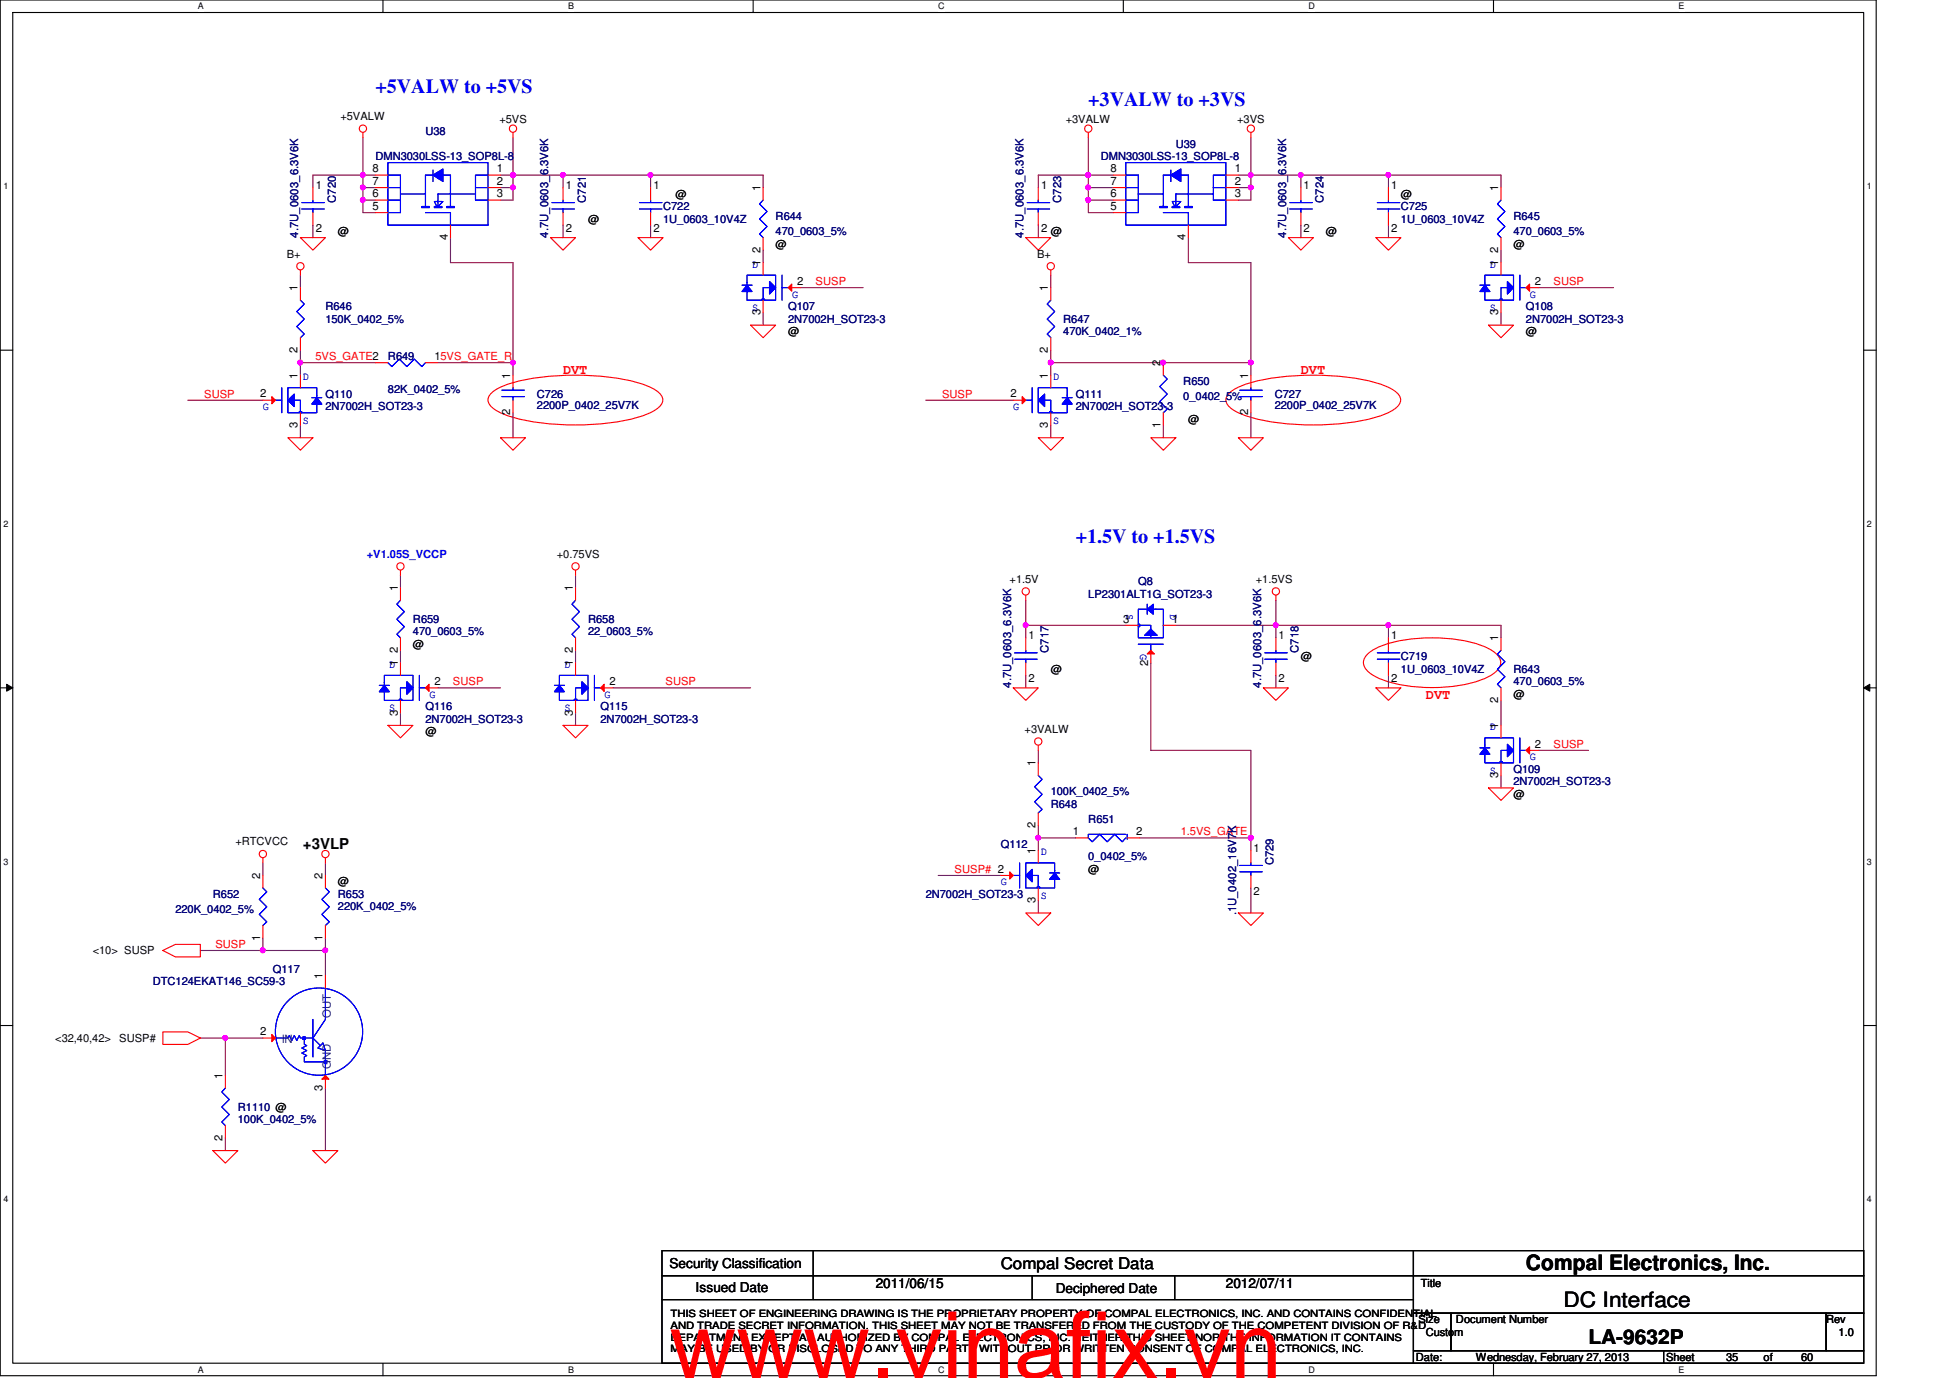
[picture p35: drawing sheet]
<svg xmlns="http://www.w3.org/2000/svg" width="297mm" height="210mm" viewBox="0 0 297 210" stroke-linecap="round" stroke-linejoin="round" font-family="sans-serif">
<defs><g id="words">
<text font-size="14.1" fill="#f00" x="102" y="209.9">www.vinafix.vn</text>
<g font-size="3.2">
<text x="232.4" y="193.5">Compal Electronics, Inc.</text>
<text x="238.2" y="199.1">DC Interface</text>
</g>
<g font-size="3" fill="#00f">
<text x="57.2" y="14.2">+5VALW to +5VS</text>
<text x="165.8" y="16.1">+3VALW to +3VS</text>
<text x="163.9" y="82.8">+1.5V to +1.5VS</text>
</g>
<text font-size="3" x="242" y="204.8">LA-9632P</text>
<text font-size="2.5" x="152.4" y="193.3">Compal Secret Data</text>
<text font-size="2.3" x="46.1" y="129.4">+3VLP</text>
<g font-size="2.1" fill="#f00">
<text x="85.8" y="56.9">DVT</text>
<text x="198.2" y="56.9">DVT</text>
<text x="217.2" y="106.5">DVT</text>
</g>
<g font-size="2.1">
<text x="102" y="193.2">Security Classification</text>
<text x="106" y="196.8">Issued Date</text>
<text x="133.4" y="196.2">2011/06/15</text>
<text x="160.8" y="197">Deciphered Date</text>
<text x="186.7" y="196.2">2012/07/11</text>
</g>
<g font-size="1.7">
<text x="51.9" y="18.3">+5VALW</text>
<text x="76.1" y="18.7">+5VS</text>
<text x="162.3" y="18.7">+3VALW</text>
<text x="188.5" y="18.7">+3VS</text>
<text x="48.1" y="28.7">1</text>
<text x="56.8" y="28.2">7</text>
<text x="56.8" y="26.2">8</text>
<text x="75.7" y="28.2">2</text>
<text x="75.7" y="26.2">1</text>
<text x="86.2" y="28.7">1</text>
<text x="99.5" y="28.7">1</text>
<text x="115.8" y="29.1" transform="rotate(-90 115.8 29.1)">1</text>
<text x="158.6" y="28.7">1</text>
<text x="169.2" y="28.2">7</text>
<text x="169.2" y="26.2">8</text>
<text x="188.1" y="28.2">2</text>
<text x="188.1" y="26.2">1</text>
<text x="198.6" y="28.7">1</text>
<text x="211.9" y="28.7">1</text>
<text x="228.2" y="29.1" transform="rotate(-90 228.2 29.1)">1</text>
<text x="48.1" y="35.3">2</text>
<text x="51.5" y="35.8">@</text>
<text x="56.8" y="30.1">6</text>
<text x="56.8" y="32">5</text>
<text x="75.7" y="30.1">3</text>
<text x="86.2" y="35.3">2</text>
<text x="89.6" y="33.9">@</text>
<text x="99.5" y="35.3">2</text>
<text x="102.9" y="30.1">@</text>
<text x="158.6" y="35.3">2</text>
<text x="160.1" y="35.8">@</text>
<text x="169.2" y="30.1">6</text>
<text x="169.2" y="32">5</text>
<text x="188.1" y="30.1">3</text>
<text x="198.6" y="35.3">2</text>
<text x="202" y="35.8">@</text>
<text x="211.9" y="35.3">2</text>
<text x="213.4" y="30.1">@</text>
<text x="43.7" y="39.2">B+</text>
<text x="68.2" y="36.6" transform="rotate(-90 68.2 36.6)">4</text>
<text x="115.8" y="40.6" transform="rotate(-90 115.8 40.6)">1</text>
<text x="115.8" y="38.5" transform="rotate(-90 115.8 38.5)">2</text>
<text x="118.1" y="37.7">@</text>
<text x="158" y="39.2">B+</text>
<text x="180.6" y="36.6" transform="rotate(-90 180.6 36.6)">4</text>
<text x="228.2" y="40.6" transform="rotate(-90 228.2 40.6)">1</text>
<text x="228.2" y="38.5" transform="rotate(-90 228.2 38.5)">2</text>
<text x="230.5" y="37.7">@</text>
<text x="45.3" y="44.4" transform="rotate(-90 45.3 44.4)">1</text>
<text x="121.4" y="43.4">2</text>
<text x="159.6" y="44.4" transform="rotate(-90 159.6 44.4)">1</text>
<text x="233.8" y="43.4">2</text>
<text x="45.3" y="53.8" transform="rotate(-90 45.3 53.8)">2</text>
<text x="115.8" y="48" transform="rotate(-90 115.8 48)">3</text>
<text x="120.1" y="51.1">@</text>
<text x="159.6" y="53.8" transform="rotate(-90 159.6 53.8)">2</text>
<text x="228.2" y="48" transform="rotate(-90 228.2 48)">3</text>
<text x="232.4" y="51.1">@</text>
<text x="45.3" y="57.7" transform="rotate(-90 45.3 57.7)">1</text>
<text x="66.2" y="54.8">15VS_GATE_R</text>
<text x="77.7" y="57.7" transform="rotate(-90 77.7 57.7)">1</text>
<text x="159.6" y="57.7" transform="rotate(-90 159.6 57.7)">1</text>
<text x="176.8" y="55.8" transform="rotate(-90 176.8 55.8)">2</text>
<text x="190.1" y="57.7" transform="rotate(-90 190.1 57.7)">1</text>
<text x="39.6" y="60.5">2</text>
<text x="45.3" y="65.2" transform="rotate(-90 45.3 65.2)">3</text>
<text x="77.7" y="63.3" transform="rotate(-90 77.7 63.3)">2</text>
<text x="153.9" y="60.5">2</text>
<text x="159.6" y="65.2" transform="rotate(-90 159.6 65.2)">3</text>
<text x="176.8" y="65.2" transform="rotate(-90 176.8 65.2)">1</text>
<text x="181" y="64.4">@</text>
<text x="190.1" y="63.3" transform="rotate(-90 190.1 63.3)">2</text>
<text x="84.8" y="85">+0.75VS</text>
<text x="153.8" y="88.8">+1.5V</text>
<text x="191.3" y="88.8">+1.5VS</text>
<text x="60.6" y="90.1" transform="rotate(-90 60.6 90.1)">1</text>
<text x="87.2" y="90.1" transform="rotate(-90 87.2 90.1)">1</text>
<text x="171.1" y="94.8">3</text>
<text x="178.6" y="94.8">1</text>
<text x="60.6" y="101.5" transform="rotate(-90 60.6 101.5)">1</text>
<text x="60.6" y="99.5" transform="rotate(-90 60.6 99.5)">2</text>
<text x="62.9" y="98.7">@</text>
<text x="87.2" y="101.5" transform="rotate(-90 87.2 101.5)">1</text>
<text x="87.2" y="99.5" transform="rotate(-90 87.2 99.5)">2</text>
<text x="156.7" y="97.3">1</text>
<text x="174.9" y="101.4" transform="rotate(-90 174.9 101.4)">2</text>
<text x="194.8" y="97.3">1</text>
<text x="198.2" y="100.6">@</text>
<text x="211.9" y="97.3">1</text>
<text x="228.2" y="97.7" transform="rotate(-90 228.2 97.7)">1</text>
<text x="66.2" y="104.4">2</text>
<text x="92.8" y="104.4">2</text>
<text x="156.7" y="103.9">2</text>
<text x="160.1" y="102.5">@</text>
<text x="194.8" y="103.9">2</text>
<text x="211.9" y="103.9">2</text>
<text x="228.2" y="107.1" transform="rotate(-90 228.2 107.1)">2</text>
<text x="230.5" y="106.3">@</text>
<text x="60.6" y="109" transform="rotate(-90 60.6 109)">3</text>
<text x="64.8" y="112">@</text>
<text x="87.2" y="109" transform="rotate(-90 87.2 109)">3</text>
<text x="156.1" y="111.6">+3VALW</text>
<text x="228.2" y="111" transform="rotate(-90 228.2 111)">1</text>
<text x="233.8" y="113.9">2</text>
<text x="157.7" y="116.8" transform="rotate(-90 157.7 116.8)">1</text>
<text x="228.2" y="118.5" transform="rotate(-90 228.2 118.5)">3</text>
<text x="230.5" y="121.5">@</text>
<text x="35.9" y="128.8">+RTCVCC</text>
<text x="157.7" y="130.1" transform="rotate(-90 157.7 130.1)">1</text>
<text x="157.7" y="126.2" transform="rotate(-90 157.7 126.2)">2</text>
<text x="163.4" y="127.2">1</text>
<text x="173.1" y="127.2">2</text>
<text x="191" y="129.7">1</text>
<text x="39.6" y="133.9" transform="rotate(-90 39.6 133.9)">2</text>
<text x="49.1" y="133.9" transform="rotate(-90 49.1 133.9)">2</text>
<text x="51.5" y="134.9">@</text>
<text x="157.7" y="137.6" transform="rotate(-90 157.7 137.6)">3</text>
<text x="165.8" y="133">@</text>
<text x="191" y="136.3">2</text>
<text x="39.6" y="143.3" transform="rotate(-90 39.6 143.3)">1</text>
<text x="49.1" y="143.3" transform="rotate(-90 49.1 143.3)">1</text>
<text x="14.1" y="145.4">&lt;10&gt; SUSP</text>
<text x="49.1" y="149.1" transform="rotate(-90 49.1 149.1)">1</text>
<text x="8.4" y="158.7">&lt;32,40,42&gt;</text>
<text x="18.2" y="158.7">SUSP#</text>
<text x="39.6" y="157.7">2</text>
<text x="33.9" y="164.4" transform="rotate(-90 33.9 164.4)">1</text>
<text x="49.1" y="166.2" transform="rotate(-90 49.1 166.2)">3</text>
<text x="33.9" y="173.8" transform="rotate(-90 33.9 173.8)">2</text>
<text x="216.4" y="196">Title</text>
<text x="216.1" y="201.5">Size</text>
<text x="217.2" y="203.5">Custom</text>
<text x="221.8" y="201.5">Document Number</text>
<text x="278.2" y="201.5">Rev</text>
<text x="280.1" y="203.5">1.0</text>
<text x="215.7" y="207.3">Date:</text>
<text x="224.8" y="207.3">Wednesday, February 27, 2013</text>
<text x="253.8" y="207.3">Sheet</text>
<text x="262.9" y="207.3">35</text>
<text x="268.6" y="207.3">of</text>
<text x="274.4" y="207.3">60</text>
</g>
<g font-size="1.7" fill="#000080">
<text x="64.8" y="20.6">U38</text>
<text x="179.1" y="22.5">U39</text>
<text x="57.2" y="24.4">DMN3030LSS-13_SOP8L-8</text>
<text x="167.7" y="24.4">DMN3030LSS-13_SOP8L-8</text>
<text x="51.1" y="30.9" transform="rotate(-90 51.1 30.9)">C720</text>
<text x="89.2" y="30.9" transform="rotate(-90 89.2 30.9)">C721</text>
<text x="101" y="32">C722</text>
<text x="101" y="33.9">1U_0603_10V4Z</text>
<text x="118.1" y="33.5">R644</text>
<text x="118.1" y="35.8">470_0603_5%</text>
<text x="161.6" y="30.9" transform="rotate(-90 161.6 30.9)">C723</text>
<text x="201.6" y="30.9" transform="rotate(-90 201.6 30.9)">C724</text>
<text x="213.4" y="32">C725</text>
<text x="213.4" y="33.9">1U_0603_10V4Z</text>
<text x="230.5" y="33.5">R645</text>
<text x="230.5" y="35.8">470_0603_5%</text>
<text x="45.4" y="36.2" transform="rotate(-90 45.4 36.2)">4.7U_0603_6.3V6K</text>
<text x="83.5" y="36.2" transform="rotate(-90 83.5 36.2)">4.7U_0603_6.3V6K</text>
<text x="155.9" y="36.2" transform="rotate(-90 155.9 36.2)">4.7U_0603_6.3V6K</text>
<text x="195.9" y="36.2" transform="rotate(-90 195.9 36.2)">4.7U_0603_6.3V6K</text>
<text x="49.6" y="47.2">R646</text>
<text x="120.1" y="47.2">Q107</text>
<text x="232.4" y="47.2">Q108</text>
<text x="49.6" y="49.1">150K_0402_5%</text>
<text x="120.1" y="49.1">2N7002H_SOT23-3</text>
<text x="162" y="49.1">R647</text>
<text x="162" y="51.1">470K_0402_1%</text>
<text x="232.4" y="49.1">2N7002H_SOT23-3</text>
<text x="59.1" y="54.9">R649</text>
<text x="59.1" y="59.8">82K_0402_5%</text>
<text x="180.3" y="58.7">R650</text>
<text x="49.6" y="60.6">Q110</text>
<text x="49.6" y="62.5">2N7002H_SOT23-3</text>
<text x="81.8" y="60.6">C726</text>
<text x="81.8" y="62.3">2200P_0402_25V7K</text>
<text x="163.9" y="60.6">Q111</text>
<text x="163.9" y="62.5">2N7002H_SOT23-3</text>
<text x="180.3" y="61">0_0402_5%</text>
<text x="194.2" y="60.6">C727</text>
<text x="194.2" y="62.3">2200P_0402_25V7K</text>
<text x="173.4" y="89.2">Q8</text>
<text x="62.9" y="94.9">R659</text>
<text x="89.6" y="94.9">R658</text>
<text x="165.8" y="91.1">LP2301ALT1G_SOT23-3</text>
<text x="62.9" y="96.8">470_0603_5%</text>
<text x="89.6" y="96.8">22_0603_5%</text>
<text x="159.7" y="99.4" transform="rotate(-90 159.7 99.4)">C717</text>
<text x="197.8" y="99.4" transform="rotate(-90 197.8 99.4)">C718</text>
<text x="213.4" y="100.6">C719</text>
<text x="154" y="104.8" transform="rotate(-90 154 104.8)">4.7U_0603_6.3V6K</text>
<text x="192.1" y="104.8" transform="rotate(-90 192.1 104.8)">4.7U_0603_6.3V6K</text>
<text x="213.4" y="102.5">1U_0603_10V4Z</text>
<text x="230.5" y="102.5">R643</text>
<text x="230.5" y="104.4">470_0603_5%</text>
<text x="64.8" y="108.2">Q116</text>
<text x="64.8" y="110.1">2N7002H_SOT23-3</text>
<text x="91.5" y="108.2">Q115</text>
<text x="91.5" y="110.1">2N7002H_SOT23-3</text>
<text x="230.5" y="117.7">Q109</text>
<text x="230.5" y="119.6">2N7002H_SOT23-3</text>
<text x="160.1" y="123.1">R648</text>
<text x="160.1" y="121.2">100K_0402_5%</text>
<text x="165.8" y="125.3">R651</text>
<text x="152.4" y="129.2">Q112</text>
<text x="165.8" y="131.1">0_0402_5%</text>
<text x="194" y="131.8" transform="rotate(-90 194 131.8)">C729</text>
<text x="32.4" y="136.8">R652</text>
<text x="51.5" y="136.8">R653</text>
<text x="141" y="136.8">2N7002H_SOT23-3</text>
<text x="26.7" y="139.1">220K_0402_5%</text>
<text x="51.5" y="138.7">220K_0402_5%</text>
<text x="188.3" y="139.4" transform="rotate(-90 188.3 139.4)">.1U_0402_16V7K</text>
<text x="41.6" y="148.2">Q117</text>
<text x="23.3" y="150.1">DTC124EKAT146_SC59-3</text>
<text x="36.2" y="169.2">R1110 @</text>
<text x="36.2" y="171.1">100K_0402_5%</text>
</g>
<g font-size="1.7" fill="#00f">
<text x="114.6" y="40.8">D</text>
<text x="226.9" y="40.8">D</text>
<text x="114.6" y="47.4">S</text>
<text x="120.6" y="45.3">G</text>
<text x="226.9" y="47.4">S</text>
<text x="233" y="45.3">G</text>
<text x="46.1" y="57.9">D</text>
<text x="160.4" y="57.9">D</text>
<text x="40" y="62.5">G</text>
<text x="46.1" y="64.6">S</text>
<text x="154.3" y="62.5">G</text>
<text x="160.4" y="64.6">S</text>
<text x="55.9" y="85">+V1.05S_VCCP</text>
<text x="171.6" y="93.6" transform="rotate(90 171.6 93.6)">S</text>
<text x="178.3" y="93.6" transform="rotate(90 178.3 93.6)">D</text>
<text x="59.3" y="101.7">D</text>
<text x="86" y="101.7">D</text>
<text x="173.7" y="99.7" transform="rotate(90 173.7 99.7)">G</text>
<text x="65.4" y="106.3">G</text>
<text x="92.1" y="106.3">G</text>
<text x="59.3" y="108.4">S</text>
<text x="86" y="108.4">S</text>
<text x="226.9" y="111.3">D</text>
<text x="226.9" y="117.9">S</text>
<text x="233" y="115.8">G</text>
<text x="158.5" y="130.3">D</text>
<text x="152.4" y="134.9">G</text>
<text x="158.5" y="136.9">S</text>
</g>
<g font-size="1.7" fill="#f00">
<text x="124.2" y="43.4">SUSP</text>
<text x="236.6" y="43.4">SUSP</text>
<text x="48" y="54.9">5VS_GATE2</text>
<text x="31.1" y="60.6">SUSP</text>
<text x="143.5" y="60.6">SUSP</text>
<text x="69" y="104.4">SUSP</text>
<text x="101.4" y="104.4">SUSP</text>
<text x="236.6" y="113.9">SUSP</text>
<text x="179.9" y="127.3">1.5VS_GATE</text>
<text x="145.4" y="133">SUSP# 2</text>
<text x="32.8" y="144.4">SUSP</text>
</g>
<g font-size="1.7" fill="#004080">
<text x="50.4" y="155.1" transform="rotate(-90 50.4 155.1)">OUT</text>
<text x="42.9" y="158.9">IN</text>
<text x="50.4" y="162.9" transform="rotate(-90 50.4 162.9)">GND</text>
</g>
<g font-size="1.5">
<text x="102.1" y="200.7">THIS SHEET OF ENGINEERING DRAWING IS THE PROPRIETARY PROPERTY OF COMPAL ELECTRONICS, INC. AND CONTAINS CONFIDENTIAL</text>
<text x="102.1" y="202.4">AND TRADE SECRET INFORMATION. THIS SHEET MAY NOT BE TRANSFERED FROM THE CUSTODY OF THE COMPETENT DIVISION OF R&amp;D</text>
<text x="102.1" y="204.2">DEPARTMENT EXCEPT AS AUTHORIZED BY COMPAL ELECTRONICS, INC. NEITHER THIS SHEET NOR THE INFORMATION IT CONTAINS</text>
<text x="102.1" y="206">MAY BE USED BY OR DISCLOSED TO ANY THIRD PARTY WITHOUT PRIOR WRITTEN CONSENT OF COMPAL ELECTRONICS, INC.</text>
</g>
<g font-size="1.4">
<text x="30.1" y="1.4">A</text>
<text x="86.5" y="1.4">B</text>
<text x="142.9" y="1.4">C</text>
<text x="199.3" y="1.4">D</text>
<text x="255.7" y="1.4">E</text>
<text x=".5" y="28.8">1</text>
<text x="284.4" y="28.8">1</text>
<text x=".5" y="80.3">2</text>
<text x="284.4" y="80.3">2</text>
<text x=".5" y="131.7">3</text>
<text x="284.4" y="131.7">3</text>
<text x=".5" y="183.1">4</text>
<text x="284.4" y="183.1">4</text>
<text x="30.1" y="209.1">A</text>
<text x="86.5" y="209.1">B</text>
<text x="142.9" y="209.1">C</text>
<text x="199.3" y="209.1">D</text>
<text x="255.7" y="209.1">E</text>
</g>
</g></defs>
<path d="M0 0h285.8v209.6h-285.8zM1.9 1.9h282v205.7h-282z" fill="none" stroke="#000" stroke-width=".17"/>
<g fill="#fff">
<path d="M30.1 .2h.9v1.5h-.9z"/>
<path d="M30.1 207.9h.9v1.5h-.9z"/>
</g>
<path d="M58.3 0v1.9M58.3 207.6v2" fill="none" stroke="#000" stroke-width=".17"/>
<g fill="#fff">
<path d="M86.5 .2h.9v1.5h-.9z"/>
<path d="M86.5 207.9h.9v1.5h-.9z"/>
</g>
<path d="M114.7 0v1.9M114.7 207.6v2" fill="none" stroke="#000" stroke-width=".17"/>
<g fill="#fff">
<path d="M142.9 .2h1v1.5h-1z"/>
<path d="M142.9 207.9h1v1.5h-1z"/>
</g>
<path d="M171.1 0v1.9M171.1 207.6v2" fill="none" stroke="#000" stroke-width=".17"/>
<g fill="#fff">
<path d="M199.3 .2h1v1.5h-1z"/>
<path d="M199.3 207.9h1v1.5h-1z"/>
</g>
<path d="M227.5 0v1.9M227.5 207.6v2" fill="none" stroke="#000" stroke-width=".17"/>
<g fill="#fff">
<path d="M255.7 .2h.9v1.5h-.9z"/>
<path d="M255.7 207.9h.9v1.5h-.9z"/>
<path d="M.5 27.6h.8v1.5h-.8z"/>
<path d="M284.4 27.6h.8v1.5h-.8z"/>
<path d="M.5 79h.8v1.6h-.8z"/>
<path d="M284.4 79h.8v1.6h-.8z"/>
</g>
<path d="M0 53.3h1.9M283.9 53.3h1.9" fill="none" stroke="#000" stroke-width=".17"/>
<g fill="#fff">
<path d="M.5 130.5h.8v1.5h-.8z"/>
<path d="M284.4 130.5h.8v1.5h-.8z"/>
</g>
<path d="M0 104.8h1.9M283.9 104.8h1.9" fill="none" stroke="#000" stroke-width=".17"/>
<path d="M1 104.2l.9 .6-.9 .5zM283.9 104.8l.9-.6v1.1z" fill="#000"/>
<path d="M1 104.2l.9 .6-.9 .5zM283.9 104.8l.9-.6v1.1z" fill="none" stroke="#000" stroke-width=".15"/>
<g fill="#fff">
<path d="M.5 181.9h.8v1.5h-.8z"/>
<path d="M284.4 181.9h.8v1.5h-.8z"/>
</g>
<path d="M0 156.2h1.9M283.9 156.2h1.9" fill="none" stroke="#000" stroke-width=".17"/>
<path d="M74.8 59.9a12.1 12.1 0 0 1 6.1-2.2 41.5 41.5 0 0 1 16.2 .6 8.1 8.1 0 0 1 3.4 1.6 1.29 1.29 0 0 1 0 2 12.2 12.2 0 0 1-6.1 2.3 40.6 40.6 0 0 1-16.2-.6 8 8 0 0 1-3.4-1.7 1.3 1.3 0 0 1 0-2zM187.2 59.9a12.1 12.1 0 0 1 6.1-2.2 41.5 41.5 0 0 1 16.2 .6 8.1 8.1 0 0 1 3.4 1.6 1.29 1.29 0 0 1 0 2 12.2 12.2 0 0 1-6.1 2.3 40.6 40.6 0 0 1-16.2-.6 8 8 0 0 1-3.4-1.7 1.3 1.3 0 0 1 0-2zM208.1 99.8a9.8 9.8 0 0 1 5.6-2.3 25.2 25.2 0 0 1 12.3 1 4.3 4.3 0 0 1 2.5 1.9 1.81 1.81 0 0 1-.9 2.1 13.7 13.7 0 0 1-6.4 2.1 23.7 23.7 0 0 1-11-1.2 4.3 4.3 0 0 1-2.4-1.9l-.1-.6 .1-.5z" fill="none" stroke="#f00" stroke-width=".17"/>
<path d="M55.3 30.5h1.9M76.2 30.5h1.9M99.1 34.3v1.9M116.2 26.7v1.9M116.2 38.1v1.9M188.6 30.5h1.9M190.5 26.7h7.7M116.2 47.6v1.9M122 43.8h9.5" fill="none" stroke="#800040" stroke-width=".17"/>
<circle cx="190.5" cy="26.6" r=".37" fill="#f0f"/>
<circle cx="190.5" cy="26.6" r=".37" fill="none" stroke="#f0f" stroke-width=".17"/>
<path d="M55.3 32.4h1.9M68.6 40h9.5M156.3 95.3h15.2M211.5 95.3v1.9M194.4 102.9v1.9M211.5 102.9v1.9" fill="none" stroke="#800040" stroke-width=".17"/>
<circle cx="156.2" cy="95.2" r=".37" fill="#f0f"/>
<circle cx="156.2" cy="95.2" r=".37" fill="none" stroke="#f0f" stroke-width=".17"/>
<path d="M156.3 91.4v3.9M211.5 95.3h17.1" fill="none" stroke="#800040" stroke-width=".17"/>
<circle cx="211.5" cy="95.2" r=".37" fill="#f0f"/>
<circle cx="211.5" cy="95.2" r=".37" fill="none" stroke="#f0f" stroke-width=".17"/>
<path d="M165.8 30.5h3.8M194.4 95.3v1.9M228.6 95.3v1.9M228.6 106.7v3.8M228.6 118.1v1.9M234.4 114.3h7.6" fill="none" stroke="#800040" stroke-width=".17"/>
<circle cx="165.7" cy="30.5" r=".37" fill="#f0f"/>
<circle cx="165.7" cy="30.5" r=".37" fill="none" stroke="#f0f" stroke-width=".17"/>
<path d="M165.8 28.6h3.8M190.5 114.3v13.3" fill="none" stroke="#800040" stroke-width=".17"/>
<circle cx="190.5" cy="127.6" r=".37" fill="#f0f"/>
<circle cx="190.5" cy="127.6" r=".37" fill="none" stroke="#f0f" stroke-width=".17"/>
<path d="M78.1 55.2v2" fill="none" stroke="#800040" stroke-width=".17"/>
<circle cx="78.1" cy="55.2" r=".37" fill="#f0f"/>
<circle cx="78.1" cy="55.2" r=".37" fill="none" stroke="#f0f" stroke-width=".17"/>
<path d="M55.3 26.7h1.9M165.8 21v5.7M165.8 30.5v1.9h3.8M78.1 62.9v3.8M156.3 95.3v1.9M156.3 102.9v1.9" fill="none" stroke="#800040" stroke-width=".17"/>
<circle cx="55.3" cy="26.6" r=".37" fill="#f0f"/>
<circle cx="55.3" cy="26.6" r=".37" fill="none" stroke="#f0f" stroke-width=".17"/>
<path d="M188.6 28.6h1.9M228.6 38.1v1.9M228.6 26.7v1.9M228.6 47.6v1.9M234.4 43.8h11.4M142.9 133.4h9.5M158.2 127.6v1.9" fill="none" stroke="#800040" stroke-width=".17"/>
<circle cx="158.1" cy="127.6" r=".37" fill="#f0f"/>
<circle cx="158.1" cy="127.6" r=".37" fill="none" stroke="#f0f" stroke-width=".17"/>
<path d="M47.7 26.7v1.9M78.1 26.7v1.9h-1.9M45.8 55.2v2M28.6 61h11.4M158.2 137.2v1.9M190.5 127.6v1.9" fill="none" stroke="#800040" stroke-width=".17"/>
<circle cx="78.1" cy="26.6" r=".37" fill="#f0f"/>
<circle cx="78.1" cy="26.6" r=".37" fill="none" stroke="#f0f" stroke-width=".17"/>
<path d="M85.8 26.7h13.3" fill="none" stroke="#800040" stroke-width=".17"/>
<circle cx="99.1" cy="26.6" r=".37" fill="#f0f"/>
<circle cx="99.1" cy="26.6" r=".37" fill="none" stroke="#f0f" stroke-width=".17"/>
<circle cx="85.7" cy="26.6" r=".37" fill="#f0f"/>
<circle cx="85.7" cy="26.6" r=".37" fill="none" stroke="#f0f" stroke-width=".17"/>
<path d="M55.3 28.6v1.9" fill="none" stroke="#800040" stroke-width=".17"/>
<circle cx="55.3" cy="28.5" r=".37" fill="#f0f"/>
<circle cx="55.3" cy="28.5" r=".37" fill="none" stroke="#f0f" stroke-width=".17"/>
<path d="M55.3 30.5v1.9" fill="none" stroke="#800040" stroke-width=".17"/>
<circle cx="55.3" cy="30.5" r=".37" fill="#f0f"/>
<circle cx="55.3" cy="30.5" r=".37" fill="none" stroke="#f0f" stroke-width=".17"/>
<path d="M55.3 28.6h1.9M76.2 26.7h1.9M78.1 28.6v1.9M85.8 34.3v1.9M85.8 26.7v1.9M116.2 26.7h-17.1v1.9" fill="none" stroke="#800040" stroke-width=".17"/>
<circle cx="78.1" cy="28.5" r=".37" fill="#f0f"/>
<circle cx="78.1" cy="28.5" r=".37" fill="none" stroke="#f0f" stroke-width=".17"/>
<path d="M198.2 34.3v1.9M198.2 26.7v1.9M211.5 34.3v1.9M228.6 26.7h-17.1v1.9M160.1 55.2v2M141 61h13.3M160.1 64.8v1.9M190.5 62.9v3.8M87.7 108.6v1.9M93.4 104.8h20.9" fill="none" stroke="#800040" stroke-width=".17"/>
<circle cx="211.5" cy="26.6" r=".37" fill="#f0f"/>
<circle cx="211.5" cy="26.6" r=".37" fill="none" stroke="#f0f" stroke-width=".17"/>
<path d="M158.2 34.3v1.9M158.2 26.7v1.9M165.8 26.7h3.8" fill="none" stroke="#800040" stroke-width=".17"/>
<circle cx="165.7" cy="26.6" r=".37" fill="#f0f"/>
<circle cx="165.7" cy="26.6" r=".37" fill="none" stroke="#f0f" stroke-width=".17"/>
<path d="M177.2 55.2h13.3" fill="none" stroke="#800040" stroke-width=".17"/>
<circle cx="177.2" cy="55.2" r=".37" fill="#f0f"/>
<circle cx="177.2" cy="55.2" r=".37" fill="none" stroke="#f0f" stroke-width=".17"/>
<path d="M181 40h9.5v15.2" fill="none" stroke="#800040" stroke-width=".17"/>
<circle cx="190.5" cy="55.2" r=".37" fill="#f0f"/>
<circle cx="190.5" cy="55.2" r=".37" fill="none" stroke="#f0f" stroke-width=".17"/>
<path d="M47.7 26.7h7.6M47.7 34.3v1.9M55.3 21v5.7M55.3 26.7v1.9M158.2 26.7h7.6v1.9M45.8 53.3v1.9M160.1 53.3v1.9M45.8 64.8v1.9" fill="none" stroke="#800040" stroke-width=".17"/>
<circle cx="165.7" cy="26.6" r=".37" fill="#f0f"/>
<circle cx="165.7" cy="26.6" r=".37" fill="none" stroke="#f0f" stroke-width=".17"/>
<path d="M198.2 26.7h13.3" fill="none" stroke="#800040" stroke-width=".17"/>
<circle cx="198.1" cy="26.6" r=".37" fill="#f0f"/>
<circle cx="198.1" cy="26.6" r=".37" fill="none" stroke="#f0f" stroke-width=".17"/>
<path d="M190.5 28.6v1.9" fill="none" stroke="#800040" stroke-width=".17"/>
<circle cx="190.5" cy="28.5" r=".37" fill="#f0f"/>
<circle cx="190.5" cy="28.5" r=".37" fill="none" stroke="#f0f" stroke-width=".17"/>
<path d="M165.8 28.6v1.9" fill="none" stroke="#800040" stroke-width=".17"/>
<circle cx="165.7" cy="28.5" r=".37" fill="#f0f"/>
<circle cx="165.7" cy="28.5" r=".37" fill="none" stroke="#f0f" stroke-width=".17"/>
<path d="M190.5 55.2v2M194.4 95.3h17.1" fill="none" stroke="#800040" stroke-width=".17"/>
<circle cx="194.3" cy="95.2" r=".37" fill="#f0f"/>
<circle cx="194.3" cy="95.2" r=".37" fill="none" stroke="#f0f" stroke-width=".17"/>
<path d="M45.8 55.2h11.4M158.2 114.3v1.9M190.5 135.3v3.8" fill="none" stroke="#800040" stroke-width=".17"/>
<circle cx="45.7" cy="55.2" r=".37" fill="#f0f"/>
<circle cx="45.7" cy="55.2" r=".37" fill="none" stroke="#f0f" stroke-width=".17"/>
<path d="M160.1 55.2h17.1M177.2 64.8v1.9" fill="none" stroke="#800040" stroke-width=".17"/>
<circle cx="160" cy="55.2" r=".37" fill="#f0f"/>
<circle cx="160" cy="55.2" r=".37" fill="none" stroke="#f0f" stroke-width=".17"/>
<path d="M61 87.6v1.9M61 99.1v1.9M61 108.6v1.9M66.7 104.8h9.5M40 131.4v2M30.5 144.8h9.5M40 142.9v1.9M40 144.8h9.6M49.6 165.7v9.6" fill="none" stroke="#800040" stroke-width=".17"/>
<circle cx="49.5" cy="144.8" r=".37" fill="#f0f"/>
<circle cx="49.5" cy="144.8" r=".37" fill="none" stroke="#f0f" stroke-width=".17"/>
<circle cx="40" cy="144.8" r=".37" fill="#f0f"/>
<circle cx="40" cy="144.8" r=".37" fill="none" stroke="#f0f" stroke-width=".17"/>
<path d="M78.1 40v15.2h-11.4M87.7 99.1v1.9M87.7 87.6v1.9M175.3 114.3h15.2M173.6 127.6h16.9M34.3 158.1h5.7M49.6 144.8v3.8" fill="none" stroke="#800040" stroke-width=".17"/>
<circle cx="190.5" cy="127.6" r=".37" fill="#f0f"/>
<circle cx="190.5" cy="127.6" r=".37" fill="none" stroke="#f0f" stroke-width=".17"/>
<path d="M68.6 36.2v3.8M181 36.2v3.8M188.6 26.7h1.9v1.9M190.5 21v5.7M194.4 91.4v3.9h-15.3M175.3 101v13.3M158.2 125.7v1.9h5.7M34.3 158.1v5.7" fill="none" stroke="#800040" stroke-width=".17"/>
<circle cx="34.3" cy="158.1" r=".37" fill="#f0f"/>
<circle cx="34.3" cy="158.1" r=".37" fill="none" stroke="#f0f" stroke-width=".17"/>
<path d="M78.1 26.7h7.7M45.8 41.9v1.9M30.5 158.1h3.8M34.3 173.4v1.9" fill="none" stroke="#800040" stroke-width=".17"/>
<circle cx="78.1" cy="26.6" r=".37" fill="#f0f"/>
<circle cx="78.1" cy="26.6" r=".37" fill="none" stroke="#f0f" stroke-width=".17"/>
<path d="M78.1 21v5.7M160.1 41.9v1.9M49.6 131.4v2M49.6 142.9v1.9" fill="none" stroke="#800040" stroke-width=".17"/>
<g fill="none" stroke="#f00" stroke-width=".17">
<path d="M45.8 36.2h3.8l-1.9 1.9zM47.7 28.6v1.9M47.7 32.4v1.9M55.3 20.2v.8M78.1 20.2v.8M83.9 36.2h3.8l-1.9 1.9zM97.2 36.2h3.8l-1.9 1.9zM99.1 28.6v1.9M99.1 32.4v1.9M156.3 36.2h3.8l-1.9 1.9zM165.8 20.2v.8M190.5 20.2v.8"/>
<path d="M196.3 36.2h3.8l-1.9 1.9zM209.6 36.2h3.8l-1.9 1.9zM45.8 41.1v.8M114.3 49.5h3.9l-2 1.9zM160.1 41.1v.8M160.1 43.8v1.9M160.1 51.4v1.9M226.7 49.5h3.8l-1.9 1.9zM43.9 66.7h3.8l-1.9 1.9zM76.2 66.7h3.9l-2 1.9zM158.2 66.7h3.8l-1.9 1.9zM175.3 66.7h3.8l-1.9 1.9z"/>
<path d="M188.6 66.7h3.8l-1.9 1.9zM61 86.9v.7M61 89.5v1.9M61 97.2v1.9M87.7 86.9v.7M87.7 89.5v1.9M87.7 97.2v1.9M156.3 90.7v.7M194.4 90.7v.7M228.6 97.2v1.9M59.1 110.5h3.8l-1.9 1.9zM85.8 110.5h3.8l-1.9 1.9z"/>
<path d="M154.3 104.8h3.9l-1.9 1.9zM158.2 113.5v.8M192.4 104.8h3.9l-1.9 1.9zM209.6 104.8h3.8l-1.9 1.9zM228.6 104.8v1.9M40 130.7v.7M49.6 130.7v.7M49.6 133.4v1.9M156.3 139.1h3.8l-1.9 1.9zM188.6 139.1h3.8l-1.9 1.9zM226.7 120h3.8l-1.9 1.9zM24.8 144.8l1.9-.9h3.8v1.9h-3.8z"/>
<path d="M24.8 157.2h3.8l1.9 .9-1.9 1h-3.8zM49.6 141v1.9M32.4 175.3h3.8l-1.9 1.9zM47.7 175.3h3.8l-1.9 1.9z"/>
<circle cx="55.3" cy="19.6" r=".56"/>
<circle cx="78.1" cy="19.6" r=".56"/>
<circle cx="165.8" cy="19.6" r=".56"/>
<circle cx="190.5" cy="19.6" r=".56"/>
<circle cx="45.8" cy="40.6" r=".56"/>
<circle cx="160.1" cy="40.6" r=".56"/>
<circle cx="61" cy="86.3" r=".56"/>
<circle cx="87.7" cy="86.3" r=".56"/>
<circle cx="156.2" cy="90.1" r=".56"/>
<circle cx="194.3" cy="90.1" r=".56"/>
<circle cx="158.2" cy="112.9" r=".56"/>
<circle cx="40" cy="130.1" r=".56"/>
<circle cx="49.6" cy="130.1" r=".56"/>
</g>
<g fill="none" stroke="#000" stroke-width=".17">
<path d="M100.8 190.5h114.5v3.8h-114.5zM100.8 194.3h114.5v3.7h-114.5zM100.8 198h114.5v9.6h-114.5zM123.9 190.5v7.5M157.2 194.3v3.7M178.9 194.3v3.7M215.3 190.5h68.6v3.8h-68.6zM215.3 194.3h68.6v5.7h-68.6zM215.3 200h5.7v5.7h-5.7zM215.3 205.7h38.1v1.9h-38.1zM221 200h57.2v5.7h-57.2zM253.4 205.7h30.5v1.9h-30.5z"/>
<path d="M278.2 200h5.7v5.7h-5.7z"/>
</g>
<g fill="none" stroke="#00f" stroke-width=".17">
<path d="M46 31.8h3.4M46 30.9h3.4M47.7 30.5v.4M47.7 31.8v.6M97.4 31.8h3.4M97.4 30.9h3.4M99.1 30.5v.4M99.1 31.8v.6M160.1 45.7l-.6 .6 1.2 1.2-1.2 1.1 1.2 1.1-1.2 1.2 .6 .5M61 91.4l-.5 .6 1.1 1.2-1.1 1.1 1.1 1.2-1.1 1.1 .5 .6M87.7 91.4l-.6 .6 1.2 1.2-1.2 1.1 1.2 1.2-1.2 1.1 .6 .6M228.6 99.1l-.5 .6 1.1 1.1-1.1 1.1 1.1 1.2-1.1 1.1 .5 .6"/>
<path d="M49.6 135.3l.6 .6-1.2 1.1 1.2 1.1-1.2 1.2 1.2 1.1-.6 .6"/>
</g>
<path d="M178.4 26.7l1.5-1v1.9z" fill="#00f"/>
<g fill="none" stroke="#00f" stroke-width=".17">
<path d="M171.5 26.7h1.9v5.7h-1.9M171.5 24.8h15.2v9.5h-15.2zM171.5 30.5h1.9M171.5 28.6h1.9M173.4 29.5h3.8M176.7 31.5h1.1v.1h-1.1zM177.2 32.4h3.8v1.9M178.4 26.7l1.5-1v1.9zM178.4 26.7h-1.2v4.8M178.4 25.9v1.7M178.6 31.5h1.1v.1h-1.1zM179.7 30.7h-1.1l.3 .8"/>
<path d="M179.9 26.7h1.1v4.8M180.5 31.5h1.1v.1h-1.1zM184.8 28.6h1.9M184.8 29.5h-5.7v2l.8-.8M184.8 28.6v1.9h1.9M186.7 26.7h-1.9v1.9"/>
</g>
<path d="M178.4 26.7l1.5-1v1.9z" fill="#00f"/>
<g fill="none" stroke="#00f" stroke-width=".17">
<path d="M171.5 26.7h1.9v5.7h-1.9M171.5 24.8h15.2v9.5h-15.2zM171.5 30.5h1.9M171.5 28.6h1.9M173.4 29.5h3.8M176.7 31.5h1.1v.1h-1.1zM177.2 32.4h3.8v1.9M178.4 26.7l1.5-1v1.9zM178.4 26.7h-1.2v4.8M178.4 25.9v1.7M178.6 31.5h1.1v.1h-1.1zM179.7 30.7h-1.1l.3 .8"/>
<path d="M179.9 26.7h1.1v4.8M180.5 31.5h1.1v.1h-1.1zM184.8 28.6h1.9M184.8 29.5h-5.7v2l.8-.8M184.8 28.6v1.9h1.9M186.7 26.7h-1.9v1.9"/>
</g>
<path d="M169.6 30.5h1.9M169.6 32.4h1.9M169.6 28.6h1.9M169.6 26.7h1.9M181 34.3v1.9M186.7 30.5h1.9M186.7 28.6h1.9M186.7 26.7h1.9" fill="none" stroke="#f00" stroke-width=".17"/>
<path d="M117.2 42.9l1 .9-1 1z" fill="#00f"/>
<path d="M117.2 42.9l1 .9-1 1z" fill="none" stroke="#00f" stroke-width=".17"/>
<path d="M113.8 43.4l.8 1h-1.6z" fill="#00f"/>
<path d="M113 43.4h1.6M113.8 43.4v-1.5h4.4v3.8h-2v-1.9h1M113.8 43.4l.8 1h-1.6zM113.8 44.4v1.3h2.4h-.1v-.1h.4v.1M119.1 43.8h1M119.1 41.9v3.8" fill="none" stroke="#00f" stroke-width=".17"/>
<path d="M117.2 42.9l1 .9-1 1z" fill="#00f"/>
<path d="M117.2 42.9l1 .9-1 1z" fill="none" stroke="#00f" stroke-width=".17"/>
<path d="M113.8 43.4l.8 1h-1.6z" fill="#00f"/>
<path d="M113 43.4h1.6M113.8 43.4v-1.5h4.4v3.8h-2v-1.9h1M113.8 43.4l.8 1h-1.6zM113.8 44.4v1.3h2.4h-.1v-.1h.4v.1M119.1 43.8h1M119.1 41.9v3.8" fill="none" stroke="#00f" stroke-width=".17"/>
<path d="M120.1 43.8l.5-.5v1.1z" fill="#f00"/>
<path d="M116.2 40v1.9M116.2 45.7v1.9M120.1 43.8l.5-.5v1.1zM120.1 43.8h1.9M156.3 97.2v1.9M156.3 101v1.9" fill="none" stroke="#f00" stroke-width=".17"/>
<path d="M154.6 99.4h3.4M156.3 99.1v.3M154.6 100.4h3.4M156.3 100.4v.6" fill="none" stroke="#00f" stroke-width=".17"/>
<path d="M66 26.7l1.5-1v1.9z" fill="#00f"/>
<g fill="none" stroke="#00f" stroke-width=".17">
<path d="M59.1 26.7h1.9v5.7h-1.9M59.1 24.8h15.2v9.5h-15.2zM59.1 30.5h1.9M59.1 28.6h1.9M61 29.5h3.8M64.3 31.5h1.1v.1h-1.1zM64.8 32.4h3.8v1.9M66 26.7l1.5-1v1.9zM66 26.7h-1.2v4.8M66 25.9v1.7M66.2 31.5h1.1v.1h-1.1zM67.3 30.7h-1.1l.3 .8"/>
<path d="M67.5 26.7h1.1v4.8M68.1 31.5h1.1v.1h-1.1zM72.4 28.6h1.9M72.4 29.5h-5.7v2l.8-.8M72.4 28.6v1.9h1.9M74.3 26.7h-1.9v1.9"/>
</g>
<path d="M66 26.7l1.5-1v1.9z" fill="#00f"/>
<g fill="none" stroke="#00f" stroke-width=".17">
<path d="M59.1 26.7h1.9v5.7h-1.9M59.1 24.8h15.2v9.5h-15.2zM59.1 30.5h1.9M59.1 28.6h1.9M61 29.5h3.8M64.3 31.5h1.1v.1h-1.1zM64.8 32.4h3.8v1.9M66 26.7l1.5-1v1.9zM66 26.7h-1.2v4.8M66 25.9v1.7M66.2 31.5h1.1v.1h-1.1zM67.3 30.7h-1.1l.3 .8"/>
<path d="M67.5 26.7h1.1v4.8M68.1 31.5h1.1v.1h-1.1zM72.4 28.6h1.9M72.4 29.5h-5.7v2l.8-.8M72.4 28.6v1.9h1.9M74.3 26.7h-1.9v1.9M177.2 57.2l.6 .5-1.1 1.2 1.1 1.1-1.1 1.2 1.1 1.1-.6 .6"/>
</g>
<path d="M57.2 30.5h1.9M57.2 32.4h1.9M57.2 28.6h1.9M57.2 26.7h1.9M68.6 34.3v1.9M74.3 30.5h1.9M74.3 28.6h1.9M74.3 26.7h1.9M177.2 55.2v2M177.2 62.9v1.9" fill="none" stroke="#f00" stroke-width=".17"/>
<path d="M175.3 95.8l1 1h-1.9z" fill="#00f"/>
<path d="M175.3 95.8l1 1h-1.9z" fill="none" stroke="#00f" stroke-width=".17"/>
<path d="M174.8 92.8l.9-.8v1.6z" fill="#00f"/>
<path d="M173.4 98.1h3.8M174.8 92.8h-1.4v2.5v-.2h.2v.4h-.2M174.8 92v1.6M174.8 92.8l.9-.8v1.6zM175.3 98.1v1M175.7 92.8h1.5v4.4h-3.8v-1.9h1.9v1.9" fill="none" stroke="#00f" stroke-width=".17"/>
<path d="M175.3 95.8l1 1h-1.9z" fill="#00f"/>
<path d="M175.3 95.8l1 1h-1.9z" fill="none" stroke="#00f" stroke-width=".17"/>
<path d="M174.8 92.8l.9-.8v1.6z" fill="#00f"/>
<path d="M173.4 98.1h3.8M174.8 92.8h-1.4v2.5v-.2h.2v.4h-.2M174.8 92v1.6M174.8 92.8l.9-.8v1.6zM175.3 98.1v1M175.7 92.8h1.5v4.4h-3.8v-1.9h1.9v1.9" fill="none" stroke="#00f" stroke-width=".17"/>
<path d="M174.8 99.6l.5-.5 .6 .5z" fill="#f00"/>
<path d="M158.2 28.6v1.9M158.2 32.4v1.9M228.6 28.6v1.9M228.6 36.2v1.9M190.5 57.2v1.9M190.5 61v1.9M171.5 95.3h1.9M174.8 99.6l.5-.5 .6 .5zM175.3 99.1v1.9M177.2 95.3h1.9" fill="none" stroke="#f00" stroke-width=".17"/>
<path d="M156.5 31.8h3.4M156.5 30.9h3.4M158.2 30.5v.4M158.2 31.8v.6M228.6 30.5l-.5 .6 1.1 1.1-1.1 1.2 1.1 1.1-1.1 1.1 .5 .6M188.8 59.4h3.5M190.5 59.1v.3M188.8 60.4h3.5M190.5 60.4v.6" fill="none" stroke="#00f" stroke-width=".17"/>
<path d="M43.9 61l.9-1v1.9z" fill="#00f"/>
<path d="M43.9 61l.9-1v1.9z" fill="none" stroke="#00f" stroke-width=".17"/>
<path d="M48.3 60.6l.7 1h-1.5z" fill="#00f"/>
<path d="M42.9 59.1v3.8M41.9 61h1M47.5 60.6h1.5M48.3 61.6v1.3h-2.5h.2v-.2h-.4v.2M48.3 60.6l.7 1h-1.5zM48.3 60.6v-1.5h-4.4v3.8h1.9v-1.9h-1" fill="none" stroke="#00f" stroke-width=".17"/>
<path d="M43.9 61l.9-1v1.9z" fill="#00f"/>
<path d="M43.9 61l.9-1v1.9z" fill="none" stroke="#00f" stroke-width=".17"/>
<path d="M48.3 60.6l.7 1h-1.5z" fill="#00f"/>
<path d="M42.9 59.1v3.8M41.9 61h1M47.5 60.6h1.5M48.3 61.6v1.3h-2.5h.2v-.2h-.4v.2M48.3 60.6l.7 1h-1.5zM48.3 60.6v-1.5h-4.4v3.8h1.9v-1.9h-1" fill="none" stroke="#00f" stroke-width=".17"/>
<path d="M41.4 60.4l.5 .6-.5 .5z" fill="#f00"/>
<path d="M85.8 28.6v1.9M85.8 32.4v1.9M45.8 57.2v1.9M78.1 57.2v1.9M40 61h1.9M41.4 60.4l.5 .6-.5 .5zM45.8 62.9v1.9M78.1 61v1.9" fill="none" stroke="#f00" stroke-width=".17"/>
<g fill="none" stroke="#00f" stroke-width=".17">
<path d="M84.1 31.8h3.4M84.1 30.9h3.4M85.8 30.5v.4M85.8 31.8v.6M76.5 59.4h3.4M78.1 59.1v.3M76.5 60.4h3.4M78.1 60.4v.6M41.9 158.1h2l.2-.4 .3 .8 .4-.8 .4 .8 .4-.8 .2 .4h1.9M46.1 157.9h.4v.4h-.4zM46.4 158.1v1l.3 .2-.7 .3 .7 .4-.7 .4 .7 .4-.3 .2v.8h3.2M47.7 155.3v5.7"/>
<path d="M47.7 158.1l1.1 1.2M49.2 158.9l.4 1.1-1.2-.4zM49.6 150.5v4.8l-1.9 2.8M49.4 161.5h.4v.4h-.4zM49.6 160v3.8"/>
<circle cx="48.6" cy="157.1" r="6.6"/>
</g>
<path d="M41.4 157.6l.5 .5-.5 .6z" fill="#f00"/>
<path d="M40 158.1h1.9M41.4 157.6l.5 .5-.5 .6zM49.6 148.6v1.9" fill="none" stroke="#f00" stroke-width=".17"/>
<path d="M49 164.4l.6-.6 .5 .6z" fill="#f00"/>
<path d="M211.5 28.6v1.9M211.5 32.4v1.9M49 164.4l.6-.6 .5 .6zM49.6 163.8v1.9" fill="none" stroke="#f00" stroke-width=".17"/>
<path d="M209.8 31.8h3.4M209.8 30.9h3.4M211.5 30.5v.4M211.5 31.8v.6" fill="none" stroke="#00f" stroke-width=".17"/>
<path d="M229.6 42.9l.9 .9-.9 1z" fill="#00f"/>
<path d="M229.6 42.9l.9 .9-.9 1z" fill="none" stroke="#00f" stroke-width=".17"/>
<path d="M226.2 43.4l.8 1h-1.6z" fill="#00f"/>
<path d="M225.4 43.4h1.6M226.2 43.4v-1.5h4.3v3.8h-1.9v-1.9h1M226.2 43.4l.8 1h-1.6zM226.2 44.4v1.3h2.4h-.1v-.1h.4v.1M231.5 41.9v3.8M231.5 43.8h1" fill="none" stroke="#00f" stroke-width=".17"/>
<path d="M229.6 42.9l.9 .9-.9 1z" fill="#00f"/>
<path d="M229.6 42.9l.9 .9-.9 1z" fill="none" stroke="#00f" stroke-width=".17"/>
<path d="M226.2 43.4l.8 1h-1.6z" fill="#00f"/>
<path d="M225.4 43.4h1.6M226.2 43.4v-1.5h4.3v3.8h-1.9v-1.9h1M226.2 43.4l.8 1h-1.6zM226.2 44.4v1.3h2.4h-.1v-.1h.4v.1M231.5 41.9v3.8M231.5 43.8h1" fill="none" stroke="#00f" stroke-width=".17"/>
<path d="M232.5 43.8l.5-.5v1.1z" fill="#f00"/>
<path d="M228.6 40v1.9M228.6 45.7v1.9M232.5 43.8l.5-.5v1.1zM232.5 43.8h1.9" fill="none" stroke="#f00" stroke-width=".17"/>
<path d="M62 103.8l.9 1-.9 1z" fill="#00f"/>
<path d="M62 103.8l.9 1-.9 1z" fill="none" stroke="#00f" stroke-width=".17"/>
<path d="M58.5 104.4l.8 1h-1.5z" fill="#00f"/>
<path d="M57.8 104.4h1.5M58.5 104.4l.8 1h-1.5zM58.5 104.4v-1.5h4.4v3.8h-1.9v-1.9h1M58.5 105.4v1.3h2.5h-.2v-.2h.4v.2M63.9 104.8h.9M63.9 102.9v3.8" fill="none" stroke="#00f" stroke-width=".17"/>
<path d="M62 103.8l.9 1-.9 1z" fill="#00f"/>
<path d="M62 103.8l.9 1-.9 1z" fill="none" stroke="#00f" stroke-width=".17"/>
<path d="M58.5 104.4l.8 1h-1.5z" fill="#00f"/>
<path d="M57.8 104.4h1.5M58.5 104.4l.8 1h-1.5zM58.5 104.4v-1.5h4.4v3.8h-1.9v-1.9h1M58.5 105.4v1.3h2.5h-.2v-.2h.4v.2M63.9 104.8h.9M63.9 102.9v3.8" fill="none" stroke="#00f" stroke-width=".17"/>
<path d="M64.8 104.8l.6-.6v1.1z" fill="#f00"/>
<path d="M198.2 28.6v1.9M198.2 32.4v1.9M61 101v1.9M61 106.7v1.9M64.8 104.8l.6-.6v1.1zM64.8 104.8h1.9" fill="none" stroke="#f00" stroke-width=".17"/>
<path d="M196.5 31.8h3.4M196.5 30.9h3.4M198.2 30.5v.4M198.2 31.8v.6" fill="none" stroke="#00f" stroke-width=".17"/>
<path d="M229.6 113.4l.9 .9-.9 1z" fill="#00f"/>
<path d="M229.6 113.4l.9 .9-.9 1z" fill="none" stroke="#00f" stroke-width=".17"/>
<path d="M226.2 113.9l.8 1h-1.6z" fill="#00f"/>
<path d="M225.4 113.9h1.6M226.2 113.9v-1.5h4.3v3.8h-1.9v-1.9h1M226.2 113.9l.8 1h-1.6zM226.2 114.9v1.3h2.4h-.1v-.2h.4v.2M231.5 112.4v3.8M231.5 114.3h1" fill="none" stroke="#00f" stroke-width=".17"/>
<path d="M229.6 113.4l.9 .9-.9 1z" fill="#00f"/>
<path d="M229.6 113.4l.9 .9-.9 1z" fill="none" stroke="#00f" stroke-width=".17"/>
<path d="M226.2 113.9l.8 1h-1.6z" fill="#00f"/>
<path d="M225.4 113.9h1.6M226.2 113.9v-1.5h4.3v3.8h-1.9v-1.9h1M226.2 113.9l.8 1h-1.6zM226.2 114.9v1.3h2.4h-.1v-.2h.4v.2M231.5 112.4v3.8M231.5 114.3h1" fill="none" stroke="#00f" stroke-width=".17"/>
<path d="M232.5 114.3l.5-.5v1.1z" fill="#f00"/>
<path d="M228.6 110.5v1.9M228.6 116.2v1.9M232.5 114.3l.5-.5v1.1zM232.5 114.3h1.9" fill="none" stroke="#f00" stroke-width=".17"/>
<path d="M156.3 133.4l.9-1v1.9z" fill="#00f"/>
<path d="M156.3 133.4l.9-1v1.9z" fill="none" stroke="#00f" stroke-width=".17"/>
<path d="M160.7 133l.7 .9h-1.5z" fill="#00f"/>
<path d="M154.3 133.4h1M155.3 131.4v3.9M159.9 133h1.5M160.7 133l.7 .9h-1.5zM160.7 133.9v1.4h-2.5h.2v-.2h-.4v.2M160.7 133v-1.6h-4.4v3.9h1.9v-1.9h-1" fill="none" stroke="#00f" stroke-width=".17"/>
<path d="M156.3 133.4l.9-1v1.9z" fill="#00f"/>
<path d="M156.3 133.4l.9-1v1.9z" fill="none" stroke="#00f" stroke-width=".17"/>
<path d="M160.7 133l.7 .9h-1.5z" fill="#00f"/>
<path d="M154.3 133.4h1M155.3 131.4v3.9M159.9 133h1.5M160.7 133l.7 .9h-1.5zM160.7 133.9v1.4h-2.5h.2v-.2h-.4v.2M160.7 133v-1.6h-4.4v3.9h1.9v-1.9h-1" fill="none" stroke="#00f" stroke-width=".17"/>
<path d="M153.8 132.8l.5 .6-.5 .5z" fill="#f00"/>
<path d="M40 133.4v1.9M152.4 133.4h1.9M153.8 132.8l.5 .6-.5 .5zM158.2 129.5v1.9M158.2 135.3v1.9M163.9 127.6h1.9M171.7 127.6h1.9M40 141v1.9" fill="none" stroke="#f00" stroke-width=".17"/>
<path d="M40 135.3l.6 .6-1.1 1.1 1.1 1.1-1.1 1.2 1.1 1.1-.6 .6M171.5 127.1h-5.7v.5l.6 .6 1.1-1.1 1.2 1.1 1.1-1.1 1.1 1.1 .6-.6M171.7 127.1v.7" fill="none" stroke="#00f" stroke-width=".17"/>
<path d="M158.2 61l.9-1v1.9z" fill="#00f"/>
<path d="M158.2 61l.9-1v1.9z" fill="none" stroke="#00f" stroke-width=".17"/>
<path d="M162.6 60.6l.7 1h-1.5z" fill="#00f"/>
<path d="M157.2 59.1v3.8M156.3 61h.9M161.8 60.6h1.5M162.6 61.6v1.3h-2.5h.2v-.2h-.4v.2M162.6 60.6v-1.5h-4.4v3.8h1.9v-1.9h-1M162.6 60.6l.7 1h-1.5z" fill="none" stroke="#00f" stroke-width=".17"/>
<path d="M158.2 61l.9-1v1.9z" fill="#00f"/>
<path d="M158.2 61l.9-1v1.9z" fill="none" stroke="#00f" stroke-width=".17"/>
<path d="M162.6 60.6l.7 1h-1.5z" fill="#00f"/>
<path d="M157.2 59.1v3.8M156.3 61h.9M161.8 60.6h1.5M162.6 61.6v1.3h-2.5h.2v-.2h-.4v.2M162.6 60.6v-1.5h-4.4v3.8h1.9v-1.9h-1M162.6 60.6l.7 1h-1.5z" fill="none" stroke="#00f" stroke-width=".17"/>
<path d="M155.7 60.4l.6 .6-.6 .5z" fill="#f00"/>
<g fill="none" stroke="#f00" stroke-width=".17">
<path d="M116.2 28.6v1.9M116.2 36.2v1.9M45.8 43.8v1.9M45.8 51.4v1.9M57.2 55.2h1.9M64.8 55.2h1.9M160.1 57.2v1.9M154.3 61h2M155.7 60.4l.6 .6-.6 .5zM160.1 62.9v1.9M194.4 97.2v1.9M211.5 97.2v1.9"/>
<path d="M158.2 116.2v1.9M194.4 101v1.9M211.5 101v1.9M158.2 123.8v1.9M190.5 129.5v1.9M190.5 133.4v1.9M34.3 163.8v1.9M34.3 171.5v1.9"/>
</g>
<g fill="none" stroke="#00f" stroke-width=".17">
<path d="M116.2 30.5l-.5 .6 1.1 1.1-1.1 1.2 1.1 1.1-1.1 1.1 .5 .6M45.8 45.7l.6 .6-1.2 1.2 1.2 1.1-1.2 1.1 1.2 1.2-.6 .5M59.1 55.2l.6 .6 1.1-1.1 1.2 1.1 1.1-1.1 1.2 1.1 .5-.6M192.7 99.4h3.4M194.4 99.1v.3M209.8 99.4h3.4M211.5 99.1v.3M158.2 118.1l.6 .6-1.2 1.1 1.2 1.2-1.2 1.1 1.2 1.2-.6 .5M192.7 100.4h3.4M194.4 100.4v.6M209.8 100.4h3.4M211.5 100.4v.6"/>
<path d="M188.8 132.8h3.5M188.8 131.8h3.5M190.5 131.4v.4M190.5 132.8v.6M34.3 165.7l-.5 .6 1.1 1.2-1.1 1.1 1.1 1.2-1.1 1.1 .5 .6"/>
</g>
<path d="M88.6 103.8l1 1-1 1z" fill="#00f"/>
<path d="M88.6 103.8l1 1-1 1z" fill="none" stroke="#00f" stroke-width=".17"/>
<path d="M85.2 104.4l.8 1h-1.5z" fill="#00f"/>
<path d="M84.5 104.4h1.5M85.2 105.4v1.3h2.5h-.2v-.2h.4v.2M85.2 104.4l.8 1h-1.5zM85.2 104.4v-1.5h4.4v3.8h-1.9v-1.9h.9M90.5 104.8h1M90.5 102.9v3.8" fill="none" stroke="#00f" stroke-width=".17"/>
<path d="M88.6 103.8l1 1-1 1z" fill="#00f"/>
<path d="M88.6 103.8l1 1-1 1z" fill="none" stroke="#00f" stroke-width=".17"/>
<path d="M85.2 104.4l.8 1h-1.5z" fill="#00f"/>
<path d="M84.5 104.4h1.5M85.2 105.4v1.3h2.5h-.2v-.2h.4v.2M85.2 104.4l.8 1h-1.5zM85.2 104.4v-1.5h4.4v3.8h-1.9v-1.9h.9M90.5 104.8h1M90.5 102.9v3.8" fill="none" stroke="#00f" stroke-width=".17"/>
<path d="M91.5 104.8l.5-.6v1.1z" fill="#f00"/>
<path d="M87.7 101v1.9M87.7 106.7v1.9M91.5 104.8l.5-.6v1.1zM91.5 104.8h1.9" fill="none" stroke="#f00" stroke-width=".17"/>
<circle cx="190.5" cy="26.6" r=".37" fill="#f0f"/>
<circle cx="190.5" cy="26.6" r=".37" fill="none" stroke="#f0f" stroke-width=".17"/>
<circle cx="156.2" cy="95.2" r=".37" fill="#f0f"/>
<circle cx="156.2" cy="95.2" r=".37" fill="none" stroke="#f0f" stroke-width=".17"/>
<circle cx="211.5" cy="95.2" r=".37" fill="#f0f"/>
<circle cx="211.5" cy="95.2" r=".37" fill="none" stroke="#f0f" stroke-width=".17"/>
<circle cx="165.7" cy="30.5" r=".37" fill="#f0f"/>
<circle cx="165.7" cy="30.5" r=".37" fill="none" stroke="#f0f" stroke-width=".17"/>
<circle cx="190.5" cy="127.6" r=".37" fill="#f0f"/>
<circle cx="190.5" cy="127.6" r=".37" fill="none" stroke="#f0f" stroke-width=".17"/>
<circle cx="78.1" cy="55.2" r=".37" fill="#f0f"/>
<circle cx="78.1" cy="55.2" r=".37" fill="none" stroke="#f0f" stroke-width=".17"/>
<circle cx="55.3" cy="26.6" r=".37" fill="#f0f"/>
<circle cx="55.3" cy="26.6" r=".37" fill="none" stroke="#f0f" stroke-width=".17"/>
<circle cx="158.1" cy="127.6" r=".37" fill="#f0f"/>
<circle cx="158.1" cy="127.6" r=".37" fill="none" stroke="#f0f" stroke-width=".17"/>
<circle cx="78.1" cy="26.6" r=".37" fill="#f0f"/>
<circle cx="78.1" cy="26.6" r=".37" fill="none" stroke="#f0f" stroke-width=".17"/>
<circle cx="99.1" cy="26.6" r=".37" fill="#f0f"/>
<circle cx="99.1" cy="26.6" r=".37" fill="none" stroke="#f0f" stroke-width=".17"/>
<circle cx="85.7" cy="26.6" r=".37" fill="#f0f"/>
<circle cx="85.7" cy="26.6" r=".37" fill="none" stroke="#f0f" stroke-width=".17"/>
<circle cx="55.3" cy="28.5" r=".37" fill="#f0f"/>
<circle cx="55.3" cy="28.5" r=".37" fill="none" stroke="#f0f" stroke-width=".17"/>
<circle cx="55.3" cy="30.5" r=".37" fill="#f0f"/>
<circle cx="55.3" cy="30.5" r=".37" fill="none" stroke="#f0f" stroke-width=".17"/>
<circle cx="78.1" cy="28.5" r=".37" fill="#f0f"/>
<circle cx="78.1" cy="28.5" r=".37" fill="none" stroke="#f0f" stroke-width=".17"/>
<circle cx="211.5" cy="26.6" r=".37" fill="#f0f"/>
<circle cx="211.5" cy="26.6" r=".37" fill="none" stroke="#f0f" stroke-width=".17"/>
<circle cx="165.7" cy="26.6" r=".37" fill="#f0f"/>
<circle cx="165.7" cy="26.6" r=".37" fill="none" stroke="#f0f" stroke-width=".17"/>
<circle cx="177.2" cy="55.2" r=".37" fill="#f0f"/>
<circle cx="177.2" cy="55.2" r=".37" fill="none" stroke="#f0f" stroke-width=".17"/>
<circle cx="190.5" cy="55.2" r=".37" fill="#f0f"/>
<circle cx="190.5" cy="55.2" r=".37" fill="none" stroke="#f0f" stroke-width=".17"/>
<circle cx="165.7" cy="26.6" r=".37" fill="#f0f"/>
<circle cx="165.7" cy="26.6" r=".37" fill="none" stroke="#f0f" stroke-width=".17"/>
<circle cx="198.1" cy="26.6" r=".37" fill="#f0f"/>
<circle cx="198.1" cy="26.6" r=".37" fill="none" stroke="#f0f" stroke-width=".17"/>
<circle cx="190.5" cy="28.5" r=".37" fill="#f0f"/>
<circle cx="190.5" cy="28.5" r=".37" fill="none" stroke="#f0f" stroke-width=".17"/>
<circle cx="165.7" cy="28.5" r=".37" fill="#f0f"/>
<circle cx="165.7" cy="28.5" r=".37" fill="none" stroke="#f0f" stroke-width=".17"/>
<circle cx="194.3" cy="95.2" r=".37" fill="#f0f"/>
<circle cx="194.3" cy="95.2" r=".37" fill="none" stroke="#f0f" stroke-width=".17"/>
<circle cx="45.7" cy="55.2" r=".37" fill="#f0f"/>
<circle cx="45.7" cy="55.2" r=".37" fill="none" stroke="#f0f" stroke-width=".17"/>
<circle cx="160" cy="55.2" r=".37" fill="#f0f"/>
<circle cx="160" cy="55.2" r=".37" fill="none" stroke="#f0f" stroke-width=".17"/>
<circle cx="49.5" cy="144.8" r=".37" fill="#f0f"/>
<circle cx="49.5" cy="144.8" r=".37" fill="none" stroke="#f0f" stroke-width=".17"/>
<circle cx="40" cy="144.8" r=".37" fill="#f0f"/>
<circle cx="40" cy="144.8" r=".37" fill="none" stroke="#f0f" stroke-width=".17"/>
<circle cx="190.5" cy="127.6" r=".37" fill="#f0f"/>
<circle cx="190.5" cy="127.6" r=".37" fill="none" stroke="#f0f" stroke-width=".17"/>
<circle cx="34.3" cy="158.1" r=".37" fill="#f0f"/>
<circle cx="34.3" cy="158.1" r=".37" fill="none" stroke="#f0f" stroke-width=".17"/>
<circle cx="78.1" cy="26.6" r=".37" fill="#f0f"/>
<circle cx="78.1" cy="26.6" r=".37" fill="none" stroke="#f0f" stroke-width=".17"/>
<use href="#words"/>
</svg>
